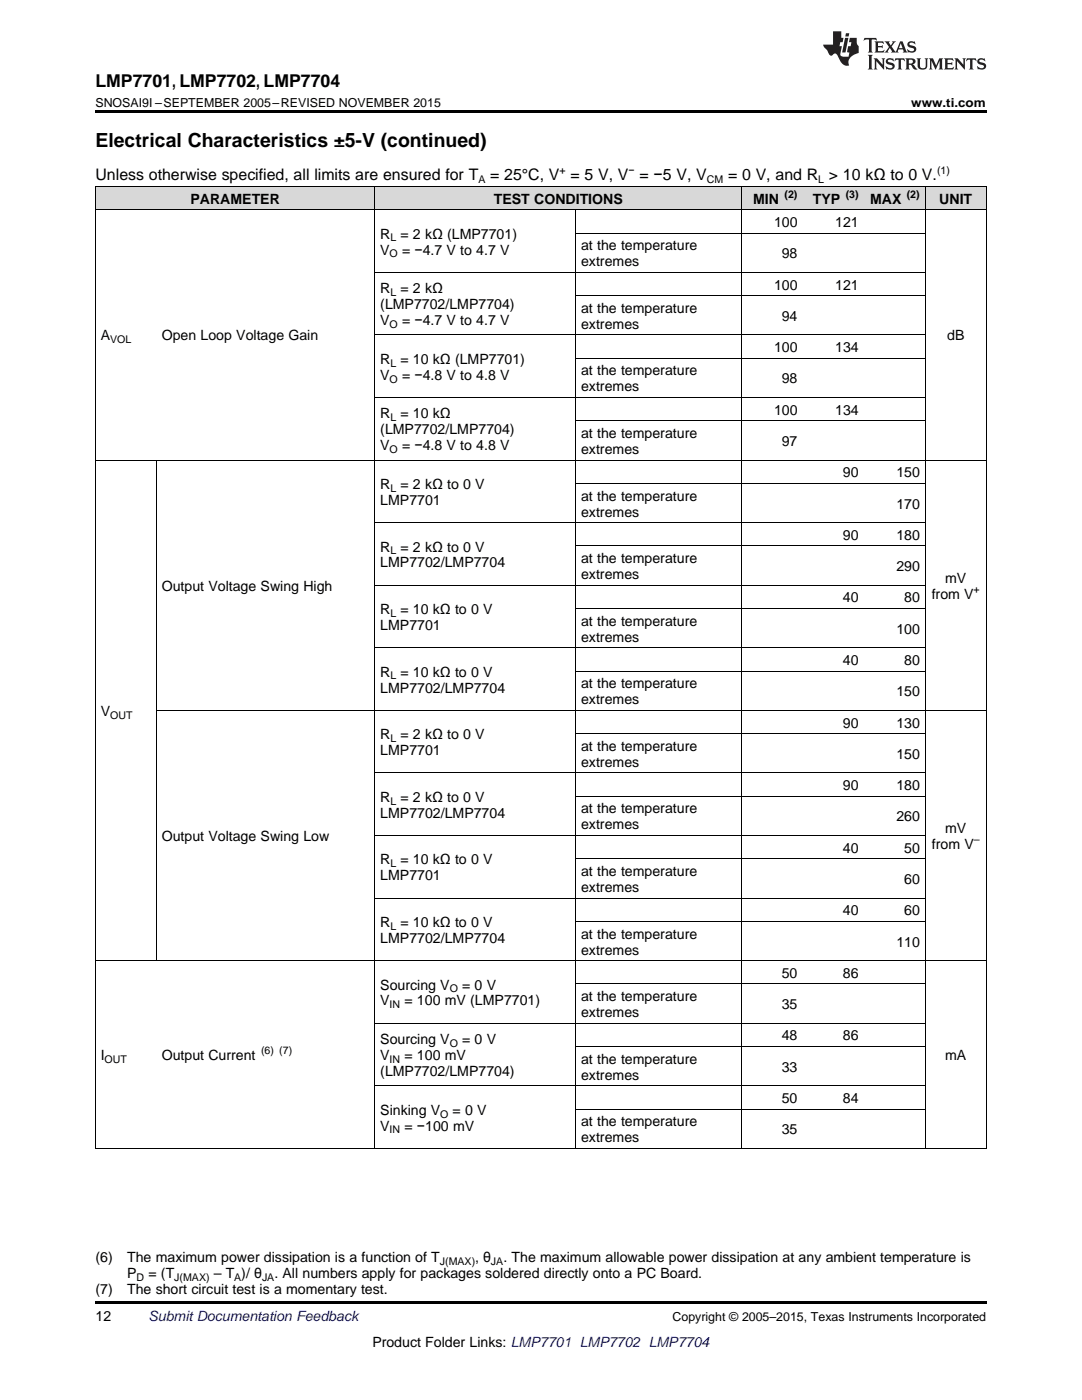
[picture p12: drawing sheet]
<svg xmlns="http://www.w3.org/2000/svg" width="216mm" height="279mm" viewBox="0 0 216 279" stroke-linecap="round" stroke-linejoin="round" font-family="sans-serif">
<defs><g id="words">
<text font-size="3.9" x="19" y="29.3">Electrical Characteristics ±5-V (continued)</text>
<text font-size="3.5" x="19" y="17.3">LMP7701, LMP7702, LMP7704</text>
<g font-size="3.2">
<text x="19" y="36">Unless otherwise specified, all limits are ensured for T</text>
<text x="97.8" y="36">= 25°C, V = 5 V, V = −5 V, V</text>
<text x="145.3" y="36">= 0 V, and R &gt; 10 kΩ to 0 V.</text>
</g>
<g font-size="2.8">
<text x="38" y="40.6">PARAMETER</text>
<text x="98.5" y="40.6">TEST CONDITIONS</text>
<text x="150.3" y="40.6">MIN</text>
<text x="162.2" y="40.6">TYP</text>
<text x="173.6" y="40.6">MAX</text>
<text x="187.4" y="40.6">UNIT</text>
<text x="75.9" y="47.6">R</text>
<text x="79.9" y="47.6">= 2 kΩ (LMP7701)</text>
<text x="154.4" y="45.3">100</text>
<text x="166.7" y="45.3">121</text>
<text x="75.9" y="50.8">V</text>
<text x="80.2" y="50.8">= −4.7 V to 4.7 V</text>
<text x="116" y="50">at the temperature</text>
<text x="116" y="53.1">extremes</text>
<text x="156" y="51.5">98</text>
<text x="75.9" y="58.5">R</text>
<text x="79.9" y="58.5">= 2 kΩ</text>
<text x="154.4" y="57.8">100</text>
<text x="166.7" y="57.8">121</text>
<text x="75.9" y="61.7">(LMP7702/LMP7704)</text>
<text x="75.9" y="64.9">V</text>
<text x="80.2" y="64.9">= −4.7 V to 4.7 V</text>
<text x="116" y="62.4">at the temperature</text>
<text x="116" y="65.6">extremes</text>
<text x="156" y="64">94</text>
<text x="20.1" y="67.9">A</text>
<text x="32.3" y="67.9">Open Loop Voltage Gain</text>
<text x="154.4" y="70.3">100</text>
<text x="166.7" y="70.3">134</text>
<text x="189" y="67.9">dB</text>
<text x="75.9" y="72.6">R</text>
<text x="75.9" y="75.8">V</text>
<text x="79.9" y="72.6">= 10 kΩ (LMP7701)</text>
<text x="80.2" y="75.8">= −4.8 V to 4.8 V</text>
<text x="116" y="74.9">at the temperature</text>
<text x="156" y="76.5">98</text>
<text x="75.9" y="83.5">R</text>
<text x="79.9" y="83.5">= 10 kΩ</text>
<text x="116" y="78.1">extremes</text>
<text x="154.4" y="82.8">100</text>
<text x="166.7" y="82.8">134</text>
<text x="75.9" y="86.7">(LMP7702/LMP7704)</text>
<text x="75.9" y="89.9">V</text>
<text x="80.2" y="89.9">= −4.8 V to 4.8 V</text>
<text x="116" y="87.4">at the temperature</text>
<text x="156" y="89">97</text>
<text x="116" y="90.6">extremes</text>
<text x="168.2" y="95.2">90</text>
<text x="178.9" y="95.2">150</text>
<text x="75.9" y="97.6">R</text>
<text x="75.9" y="100.8">LMP7701</text>
<text x="79.9" y="97.6">= 2 kΩ to 0 V</text>
<text x="116" y="99.9">at the temperature</text>
<text x="178.9" y="101.5">170</text>
<text x="116" y="103.1">extremes</text>
<text x="168.2" y="107.7">90</text>
<text x="178.9" y="107.7">180</text>
<text x="75.9" y="110.1">R</text>
<text x="75.9" y="113.2">LMP7702/LMP7704</text>
<text x="79.9" y="110.1">= 2 kΩ to 0 V</text>
<text x="116" y="112.4">at the temperature</text>
<text x="178.9" y="114">290</text>
<text x="32.3" y="117.9">Output Voltage Swing High</text>
<text x="116" y="115.6">extremes</text>
<text x="185.9" y="119.5">from V</text>
<text x="188.6" y="116.3">mV</text>
<text x="75.9" y="122.6">R</text>
<text x="75.9" y="125.7">LMP7701</text>
<text x="79.9" y="122.6">= 10 kΩ to 0 V</text>
<text x="116" y="124.9">at the temperature</text>
<text x="168.2" y="120.2">40</text>
<text x="180.4" y="120.2">80</text>
<text x="116" y="128.1">extremes</text>
<text x="178.9" y="126.5">100</text>
<text x="75.9" y="135">R</text>
<text x="79.9" y="135">= 10 kΩ to 0 V</text>
<text x="116" y="137.4">at the temperature</text>
<text x="168.2" y="132.7">40</text>
<text x="180.4" y="132.7">80</text>
<text x="20.1" y="142.9">V</text>
<text x="75.9" y="138.2">LMP7702/LMP7704</text>
<text x="116" y="140.5">extremes</text>
<text x="178.9" y="139">150</text>
<text x="75.9" y="147.5">R</text>
<text x="79.9" y="147.5">= 2 kΩ to 0 V</text>
<text x="116" y="149.9">at the temperature</text>
<text x="168.2" y="145.2">90</text>
<text x="178.9" y="145.2">130</text>
<text x="75.9" y="150.7">LMP7701</text>
<text x="116" y="153">extremes</text>
<text x="178.9" y="151.4">150</text>
<text x="75.9" y="160">R</text>
<text x="79.9" y="160">= 2 kΩ to 0 V</text>
<text x="168.2" y="157.7">90</text>
<text x="178.9" y="157.7">180</text>
<text x="32.3" y="167.9">Output Voltage Swing Low</text>
<text x="75.9" y="163.2">LMP7702/LMP7704</text>
<text x="116" y="162.3">at the temperature</text>
<text x="116" y="165.5">extremes</text>
<text x="178.9" y="163.9">260</text>
<text x="188.6" y="166.3">mV</text>
<text x="75.9" y="172.5">R</text>
<text x="79.9" y="172.5">= 10 kΩ to 0 V</text>
<text x="168.2" y="170.2">40</text>
<text x="180.4" y="170.2">50</text>
<text x="185.9" y="169.4">from V</text>
<text x="75.9" y="175.7">LMP7701</text>
<text x="116" y="174.8">at the temperature</text>
<text x="116" y="178">extremes</text>
<text x="180.4" y="176.4">60</text>
<text x="75.9" y="185">R</text>
<text x="79.9" y="185">= 10 kΩ to 0 V</text>
<text x="168.2" y="182.7">40</text>
<text x="180.4" y="182.7">60</text>
<text x="75.9" y="188.2">LMP7702/LMP7704</text>
<text x="116" y="187.3">at the temperature</text>
<text x="116" y="190.5">extremes</text>
<text x="178.9" y="188.9">110</text>
<text x="75.9" y="197.5">Sourcing V</text>
<text x="92.2" y="197.5">= 0 V</text>
<text x="156" y="195.2">50</text>
<text x="168.2" y="195.2">86</text>
<text x="75.9" y="200.7">V</text>
<text x="80.7" y="200.7">= 100 mV (LMP7701)</text>
<text x="116" y="199.8">at the temperature</text>
<text x="116" y="203">extremes</text>
<text x="156" y="201.4">35</text>
<text x="75.9" y="208.4">Sourcing V</text>
<text x="92.2" y="208.4">= 0 V</text>
<text x="156" y="207.6">48</text>
<text x="168.2" y="207.6">86</text>
<text x="20.1" y="211.6">I</text>
<text x="32.3" y="211.6">Output Current</text>
<text x="75.9" y="211.6">V</text>
<text x="75.9" y="214.7">(LMP7702/LMP7704)</text>
<text x="80.7" y="211.6">= 100 mV</text>
<text x="116" y="212.3">at the temperature</text>
<text x="116" y="215.5">extremes</text>
<text x="156" y="213.9">33</text>
<text x="188.6" y="211.6">mA</text>
<text x="156" y="220.1">50</text>
<text x="168.2" y="220.1">84</text>
<text x="75.9" y="222.5">Sinking V</text>
<text x="75.9" y="225.6">V</text>
<text x="80.7" y="225.6">= −100 mV</text>
<text x="90.3" y="222.5">= 0 V</text>
<text x="116" y="224.8">at the temperature</text>
<text x="116" y="228">extremes</text>
<text x="156" y="226.4">35</text>
<text x="19" y="251.9">(6)</text>
<text x="25.4" y="251.9">The maximum power dissipation is a function of T</text>
<text x="94.8" y="251.9">, θ</text>
<text x="100.4" y="251.9">. The maximum allowable power dissipation at any ambient temperature is</text>
<text x="25.4" y="255.1">P</text>
<text x="29.6" y="255.1">= (T</text>
<text x="42.7" y="255.1">– T )/ θ</text>
<text x="54.8" y="255.1">. All numbers apply for packages soldered directly onto a PC Board.</text>
<text x="19" y="258.2">(7)</text>
<text x="19" y="263.6">12</text>
<text x="25.4" y="258.2">The short circuit test is a momentary test.</text>
<text x="74.3" y="268.9">Product Folder Links: LMP7701 LMP7702 LMP7704</text>
</g>
<text font-size="2.8" fill="#0000c8" x="29.6" y="263.6">Submit Documentation Feedback</text>
<g font-size="2.5">
<text x="19" y="21.4">SNOSAI9I –SEPTEMBER 2005–REVISED NOVEMBER 2015</text>
<text x="181.8" y="21.4">www.ti.com</text>
<text x="134.2" y="263.6">Copyright © 2005–2015, Texas Instruments Incorporated</text>
</g>
<g font-size="2.1">
<text x="111.7" y="34.7">+</text>
<text x="125.4" y="34.7">−</text>
<text x="187" y="34.7">(1)</text>
<text x="95.5" y="36.6">A</text>
<text x="141" y="36.6">CM</text>
<text x="156.5" y="39.5">(2)</text>
<text x="163.3" y="36.6">L</text>
<text x="168.7" y="39.5">(3)</text>
<text x="180.9" y="39.5">(2)</text>
<text x="77.8" y="51.4">O</text>
<text x="77.9" y="48.2">L</text>
<text x="77.9" y="59.1">L</text>
<text x="77.8" y="65.4">O</text>
<text x="22" y="68.5">VOL</text>
<text x="77.8" y="76.3">O</text>
<text x="77.9" y="73.2">L</text>
<text x="77.9" y="84.1">L</text>
<text x="77.8" y="90.4">O</text>
<text x="77.9" y="98.1">L</text>
<text x="77.9" y="110.6">L</text>
<text x="194.3" y="118.4">+</text>
<text x="77.9" y="123.1">L</text>
<text x="77.9" y="135.6">L</text>
<text x="22" y="143.4">OUT</text>
<text x="77.9" y="148.1">L</text>
<text x="77.9" y="160.6">L</text>
<text x="77.9" y="173.1">L</text>
<text x="194.3" y="168.3">–</text>
<text x="77.9" y="185.6">L</text>
<text x="77.8" y="201.2">IN</text>
<text x="89.7" y="198">O</text>
<text x="89.7" y="209">O</text>
<text x="20.9" y="212.1">OUT</text>
<text x="52.1" y="210.4">(6) (7)</text>
<text x="77.8" y="212.1">IN</text>
<text x="77.8" y="226.2">IN</text>
<text x="87.8" y="223">O</text>
<text x="27.3" y="255.6">D</text>
<text x="34.8" y="255.6">J(MAX)</text>
<text x="46.7" y="255.6">A</text>
<text x="52.3" y="255.6">JA</text>
<text x="87.8" y="252.4">J(MAX)</text>
<text x="98" y="252.4">JA</text>
</g>
</g></defs>
<g fill="#d8d8d8">
<path d="M19 37.3h12.2v4.6h-12.2z"/>
<path d="M31.2 37.3h43.6v4.6h-43.6z"/>
<path d="M74.8 37.3h40.1v4.6h-40.1z"/>
<path d="M114.9 37.3h33.1v4.6h-33.1z"/>
<path d="M148 37.3h12.2v4.6h-12.2z"/>
<path d="M160.2 37.3h12.2v4.6h-12.2z"/>
<path d="M172.4 37.3h12.2v4.6h-12.2z"/>
<path d="M184.6 37.3h12.2v4.6h-12.2z"/>
</g>
<path d="M19 22h177.8v.5h-177.8zM19 259.7h177.8v.5h-177.8z" fill="#000"/>
<g fill="none" stroke="#000" stroke-width=".2">
<path d="M19 37.2h177.8M19.1 37.2v192M74.8 37.2v192M148 37.2v192M184.6 37.2v192M196.8 37.2v192M19 41.9h177.8M74.8 54.3h109.8M114.8 41.9v187.3M114.9 59h69.7M114.9 46.5h69.7M74.8 79.3h109.8"/>
<path d="M74.8 66.8h109.8M114.9 71.5h69.7M19 91.8h177.8M31.2 91.8v100M114.9 96.5h69.7M114.9 84h69.7M74.8 116.8h109.8M74.8 104.3h109.8M114.9 109h69.7M74.8 129.3h109.8M114.9 133.9h69.7M114.9 121.4h69.7"/>
<path d="M31.2 141.8h165.6M74.8 154.3h109.8M114.9 158.9h69.7M114.9 146.4h69.7M74.8 179.2h109.8M74.8 166.7h109.8M114.9 171.4h69.7M19 191.7h177.8M114.9 196.4h69.7M114.9 183.9h69.7M74.8 216.7h109.8M74.8 204.2h109.8"/>
<path d="M114.9 208.9h69.7M19 229.2h177.8M114.9 221.4h69.7"/>
</g>
<g fill="#231f20">
<path d="M172.5 7.6l-.1 .5 .4-.2h.6v.1v2.1l-.2 .4h.9l-.2-.4v-2.1l.1-.1h.5l.5 .2-.2-.5zM174.5 8.3l.2 .3v1.5l-.2 .4h1.8l.2-.6a1.04 1.04 0 0 1-1.3 .2v-.7h.6l.3 .2v-.6l-.3 .2h-.6v-.6l.8-.1 .4 .3-.2-.5zM176.5 8.3l.9 1.1-.9 1.1h.8l-.2-.2 .4-.7 .5 .7-.2 .2h1.5l-.2-.2 .2-.4h.9l.1 .4-.2 .2h1l-.3-.3-.7-1.9h-.5l-.9 2-.8-1 .9-1h-.8l.1 .3-.4 .5-.3-.6 .1-.2zM179.7 8.6l.4 1h-.7zM181.3 8.4a.63 .63 0 0 0-.2 .7 .63 .63 0 0 0 .6 .4l.6 .2 .1 .2a.75 .75 0 0 1-.7 .4 .75 .75 0 0 1-.6-.5l.1 .7 .1-.1a1.11 1.11 0 0 0 1.5-.6 1.13 1.13 0 0 0-1.2-.8l-.1-.4a1.04 1.04 0 0 1 1.2 .2l-.2-.5-.2 .1-.4-.2zM173.2 10.9l.2 .4v2.2l-.2 .4h1l-.3-.4v-2.2l.3-.4zM174.3 11.6l.3 .4v1.5l-.3 .4h.8l-.2-.4v-1.3l1.5 1.7v-1.9l.2-.4h-.7l.2 .4v.9l-1.1-1.3zM177 11.8a.62 .62 0 0 0-.2 .7 .62 .62 0 0 0 .6 .4l.6 .1 .1 .3a.76 .76 0 0 1-.7 .3 .76 .76 0 0 1-.7-.4l.2 .7 .1-.1a1.11 1.11 0 0 0 1.5-.6 1.13 1.13 0 0 0-1.2-.8l-.1-.4a1.04 1.04 0 0 1 1.2 .2l-.2-.6-.2 .1-.5-.1zM178.7 11.6l-.2 .6a.61 .61 0 0 1 .8-.3v1.6l-.2 .4h.9l-.2-.4v-1.6a.63 .63 0 0 1 .7 .3l-.1-.6zM180.6 11.6l.3 .4v1.5l-.3 .4h1l-.2-.2-.1-.8 .6 .2a.76 .76 0 0 0 1.2 .7l-1-1a.58 .58 0 0 0 .6-.5 .58 .58 0 0 0-.5-.6zM181.4 11.9h.1a.45 .45 0 0 1 .5 .1 .45 .45 0 0 1 .1 .5l-.8 .2zM182.9 11.6l.2 .2a2.17 2.17 0 0 0 .3 1.9 .99 .99 0 0 0 1.6-.6v-1.1l.2-.4h-.7l.2 .2a1.92 1.92 0 0 1-.2 1.8 .6 .6 0 0 1-.9-.5v-1.1l.2-.4zM185.4 11.6l.2 .4v1.5l-.2 .4h.7l-.2-.4v-1.4l.8 1.8 .8-1.8v1.4l-.2 .4h.9l-.2-.4v-1.5l.2-.4h-.8l-.6 1.5-.6-1.5zM188.4 11.6l.2 .4v1.5l-.2 .4h1.8l.1-.6a1.04 1.04 0 0 1-1.2 .1v-.6h.5l.4 .2v-.6l-.4 .2h-.5v-.7h.8l.3 .3-.1-.6zM190.5 11.6l.2 .4v1.5l-.2 .4h.7l-.2-.4v-1.3l1.5 1.7v-1.9l.2-.4h-.7l.2 .4v.9l-1.1-1.3zM192.9 11.6l-.1 .6a.61 .61 0 0 1 .7-.3l.1 1.6-.3 .4h1l-.3-.4 .1-1.6a.63 .63 0 0 1 .7 .3l-.1-.6zM195.2 11.8a.62 .62 0 0 0-.2 .7 .62 .62 0 0 0 .6 .4l.6 .1 .1 .3a.76 .76 0 0 1-.7 .3 .76 .76 0 0 1-.6-.4l.1 .7 .1-.1a1.11 1.11 0 0 0 1.6-.6 1.13 1.13 0 0 0-1.3-.8l-.1-.4a1.04 1.04 0 0 1 1.2 .2l-.1-.6-.2 .1-.5-.1z"/>
<path d="M166.2 6.3v2.6h-1.9v.4l.8 .9a.91 .91 0 0 0 1 .8 .56 .56 0 0 1 .5-.3 .56 .56 0 0 1 .5 .3l.4 .8a1.53 1.53 0 0 0 1.9 1.2 1.54 1.54 0 0 1 1-2.1l.9-.3v-1.4a1.52 1.52 0 0 1-.4-1.6h-1.3l-.2 .8h.5l-.2 .8h-.5l-.1 1v.2l.4 .1-.2 .8a1.93 1.93 0 0 1-1.6-.3l.3-1.8h-.5l.2-.8h.4l.2-.8h-.4v-1.3zM168.6 7.6l-.6 2.9h.7l.6-2.9zM168.8 6.6l-.1 .7h.6l.2-.7z"/>
</g>
<use href="#words"/>
</svg>
